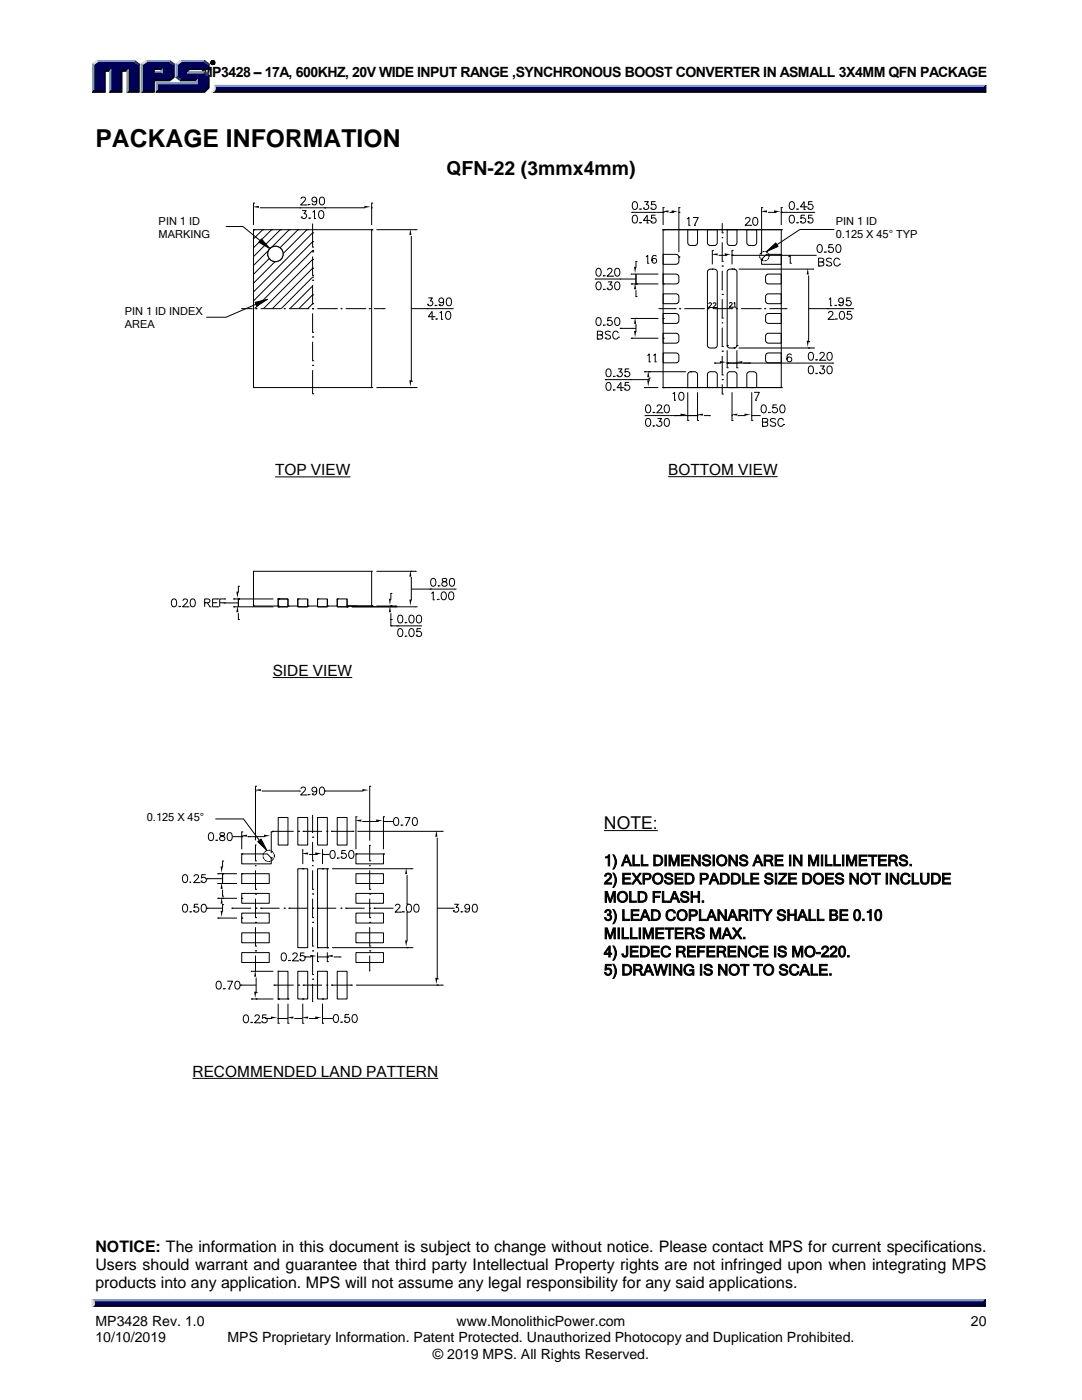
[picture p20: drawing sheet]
<svg xmlns="http://www.w3.org/2000/svg" width="216mm" height="279mm" viewBox="0 0 216 279" stroke-linecap="round" stroke-linejoin="round" font-family="sans-serif">
<defs><g id="words">
<text font-size="4.9" x="19" y="29.3">PACKAGE INFORMATION</text>
<text font-size="3.9" x="89.1" y="35">QFN-22 (3mmx4mm)</text>
<text font-size="3.5" x="120.5" y="165.4">NOTE:</text>
<g font-size="3.2">
<text x="19" y="249.8">NOTICE: The information in this document is subject to change without notice. Please contact MPS for current specifications.</text>
<text x="19" y="253.5">Users should warrant and guarantee that third party Intellectual Property rights are not infringed upon when integrating MPS</text>
<text x="19" y="257.1">products into any application. MPS will not assume any legal responsibility for any said applications.</text>
</g>
<g font-size="3.1">
<text x="54.9" y="94.8">TOP VIEW</text>
<text x="133.3" y="94.8">BOTTOM VIEW</text>
<text x="54.4" y="134.9">SIDE VIEW</text>
<text x="38.4" y="214.9">RECOMMENDED LAND PATTERN</text>
</g>
<g font-size="3">
<text x="120.5" y="172.8">1) ALL DIMENSIONS ARE IN MILLIMETERS.</text>
<text x="120.5" y="176.4">2) EXPOSED PADDLE SIZE DOES NOT INCLUDE</text>
<text x="120.5" y="180.1">MOLD FLASH.</text>
<text x="120.5" y="183.7">3) LEAD COPLANARITY SHALL BE 0.10</text>
<text x="120.5" y="187.4">MILLIMETERS MAX.</text>
<text x="120.5" y="191">4) JEDEC REFERENCE IS MO-220.</text>
<text x="120.5" y="194.6">5) DRAWING IS NOT TO SCALE.</text>
</g>
<g font-size="2.8">
<text x="40.1" y="15.3">MP3428 – 17A, 600KHZ, 20V WIDE INPUT RANGE ,SYNCHRONOUS BOOST CONVERTER IN ASMALL 3X4MM QFN PACKAGE</text>
<text x="19" y="264.7">MP3428 Rev. 1.0</text>
<text x="19" y="267.9">10/10/2019</text>
<text x="45.4" y="267.9">MPS Proprietary Information. Patent Protected. Unauthorized Photocopy and Duplication Prohibited.</text>
<text x="91.1" y="264.7">www.MonolithicPower.com</text>
<text x="193.7" y="264.7">20</text>
<text x="86.4" y="271.2">© 2019 MPS. All Rights Reserved.</text>
</g>
<g font-size="2.2">
<text x="31.7" y="44.8">PIN 1 ID</text>
<text x="31.7" y="47.5">MARKING</text>
<text x="166.8" y="44.9">PIN 1 ID</text>
<text x="166.8" y="47.6">0.125 X 45° TYP</text>
<text x="24.9" y="62.8">PIN 1 ID INDEX</text>
<text x="24.9" y="65.4">AREA</text>
<text x="29.3" y="163.9">0.125 X 45°</text>
</g>
</g></defs>
<g fill="#000" stroke="#000" stroke-width=".2">
<path d="M43 17.7h153.3l.3 .7h-154.3l.5-.2zM18.8 260.1h177.4l.4 .7h-178.3z"/>
<path d="M42 12.5a.46 .46 0 0 1 .9 0 .46 .46 0 0 1-.9 0zM42.1 12.5a.35 .35 0 0 0 .7 0 .35 .35 0 0 0-.7 0zM42.3 12.2l.4 .2-.2 .1 .2 .2-.3-.1-.1 .1zM42.4 12.3v.2l.2-.1z"/>
</g>
<g fill="#8099bf" stroke="#8099bf" stroke-width=".2">
<path d="M18.3 259.3h178.3l-.4 .8h-177.4z"/>
<path d="M42.8 17h153.8l-.3 .7h-153.3z"/>
<path d="M30.5 14.6l.3-.3h1.3l.3 .3z"/>
<path d="M36 12h4.8l-.1 .3h-4.5z"/>
<path d="M35.1 12.7l.3 .2v2.4l-.3 .2z"/>
<path d="M31.1 16.5h8.1v-.3l.2-.3v.9h-8z"/>
<path d="M31.1 16.5l.3 .3v1.3l-.3 .3z"/>
<path d="M37.4 14.6l.3-.3h3.1l-.1 .3z"/>
<path d="M29.1 12h4.8l-.2 .3h-4.4z"/>
<path d="M28.1 12.7l.3 .2v5.2l-.3 .3z"/>
<path d="M32.4 13.6v1l-.3-.3v-.4z"/>
<path d="M19.3 12h7.6l-.2 .3h-7.2z"/>
<path d="M18.4 12.7l.3 .2v5.2l-.3 .3z"/>
<path d="M22.1 13.9v4.2l-.2 .3v-4.2z"/>
<path d="M25.6 13.9v4.2l-.3 .3v-4.2z"/>
</g>
<g fill="#000026" stroke="#000026" stroke-width=".2">
<path d="M196.6 259.3v1.5l-.4-.4v-.6z"/>
<path d="M196.3 17.5l.4-.5v1.4l-.4-.4z"/>
<path d="M36.2 15.9h3.2l-.2 .3h-3.2z"/>
<path d="M37.4 13.6h4.1v-.7l.2-.2v1.2h-4v.4l-.3 .3z"/>
<path d="M31.4 18.1h9.3l.8-.7v-2.2l.2-.2v2.6l-.9 .8h-9.7z"/>
<path d="M30.5 15.9h3.2l.8-.6v-2.4l.3-.2v2.8l-.9 .7h-3.1v2.2h-2.7l.3-.3h2.1z"/>
<path d="M30.5 13.6h1.9l-.3 .3h-1.3v.4l-.3 .3z"/>
<path d="M27.5 12.9l.3-.2v5.7h-2.5l.3-.3h1.9z"/>
<path d="M20.7 13.9h1.4l-.2 .3h-.9v4.2h-2.6l.3-.3h2z"/>
<path d="M24.1 13.9h1.5l-.3 .3h-1v4.2h-2.4l.2-.3h2z"/>
</g>
<g fill="#000059" stroke="#000059" stroke-width=".2">
<path d="M18.8 259.8h177.4v.6h-177.4z"/>
<path d="M43 17.5h153.3v.5h-153.4z"/>
<path d="M18.7 12.9l.8-.6h7.2l.8 .6v5.2h-1.9v-4.2h-1.5v4.2h-2v-4.2h-1.4v4.2h-2z"/>
<path d="M28.4 12.9l.9-.6h2.1v1.3h-.9v1h1.9v-1h-1.3v-1.3h2.6l.8 .6v2.4l-.8 .6h-3.2v2.2h-2.1z"/>
<path d="M31.4 16.8h8v-.9h-3.2l-.8-.6v-2.4l.8-.6h4.5l.8 .6v.7h-4.1v1h3.3l.8 .6v2.2l-.8 .7h-9.3z"/>
</g>
<g fill="#d9d9d9" stroke="#d9d9d9" stroke-width=".2">
<path d="M18.3 259.3l.5 .5v.6l-.5 .4z"/>
<path d="M42.8 17a.85 .85 0 0 1-.3 1.3l-.2 .1a1.26 1.26 0 0 0 .5-1.4z"/>
<path d="M35.1 12.7l.9-.7 .2 .3-.8 .6z"/>
<path d="M28.1 12.7l1-.7 .2 .3-.9 .6z"/>
<path d="M18.4 12.7l.9-.7 .2 .3-.8 .6z"/>
</g>
<g fill="#195999" stroke="#195999" stroke-width=".2">
<path d="M35.1 15.5l.3-.2 .8 .6-.2 .3z"/>
<path d="M40.8 14.3l.9 .7-.2 .2-.8-.6z"/>
<path d="M33.9 12l.9 .7-.3 .2-.8-.6z"/>
<path d="M26.9 12l.9 .7-.3 .2-.8-.6z"/>
<path d="M40.8 12l.9 .7-.2 .2-.8-.6z"/>
</g>
<g fill="none" stroke="#000" stroke-width=".2">
<path d="M60.1 39.7l.3-.4 .4 .1 .2 .2-.1 .3-.9 1h1M63.2 39.9a.48 .48 0 0 1-.7 .3 .48 .48 0 0 1-.1-.7 .48 .48 0 0 1 .7 .1l.1 .3a.73 .73 0 0 1-.6 1l-.3-.2M64 39.4a.5 .5 0 0 1 .7 .2 .79 .79 0 0 1-.5 1.3 1 1 0 0 1-.2-1.5zM45.1 45.2h3.4l3.4 2.8M50.6 40.5h.1M50.6 40.5v4.4M50.6 45.8h.1M50.6 45.8h23.6v31.5h-23.6zM50.6 45.8v.1M51.8 41.5h21.1M52.2 47.7l1.7 1.9-2.3-1.3zM52.4 45.8h.1"/>
<path d="M52.4 45.8l-1.8 1.9M54.2 45.8h.1M54.2 45.8l-3.6 3.7M56 45.8h.1M56 45.8l-5.4 5.4M57.7 45.8h.1M57.7 45.8l-7.1 7.2M59.5 45.8h.1M59.5 45.8l-8.9 8.9M59.9 41.5h.1M60.1 43.3h.1M60.3 42h.8l-.4 .6a.52 .52 0 0 1 .3 .9 .52 .52 0 0 1-.9-.2"/>
<path d="M61 40.9h.1M61.2 45.8h.1M61.2 45.8l-10.6 10.7M61.6 40.8v.1v-.1M61.6 40.8h.1M61.7 43.5v.1l.1-.1M61.8 43.5h.1M62.4 42.3l.3-.3v1.6M62.4 44.6v4.7M62.4 46.5h.1M62.4 46.5l-11.8 11.8M62.4 48.2h.1"/>
<path d="M62.4 48.2l-11.8 11.8M62.4 49.3h.1M62.4 50h.1M62.4 50l-11.6 11.6M62.4 50.2h.1M62.4 51.2v3.8M62.4 51.8h.1M62.4 51.8l-9.8 9.8M62.4 53.5h.1M62.4 53.5l-8.1 8.1M62.4 55h.1M62.4 55.3h.1"/>
<path d="M62.4 55.3l-6.3 6.3M62.4 55.9h.1M62.4 56.9v3.8M62.4 57.1l-4.5 4.5M62.4 58.8h.1M62.4 58.8l-2.8 2.8M62.7 43.6h.1M63.8 42.1a.49 .49 0 0 1 .7 .2 .73 .73 0 0 1 .1 .9 .73 .73 0 0 1-.8 .3 1.16 1.16 0 0 1 0-1.4zM64.9 41.5h.1M74.2 40.5h.1M74.2 40.5v4.4M74.2 41.5h.1"/>
<path d="M74.2 45.8h.1M75.1 45.8h7.9M82.1 47.1v29M83 45.8h.1M85.5 59.5h.8l-.5 .6a.51 .51 0 0 1 .4 .8 .51 .51 0 0 1-.9-.2M88.5 60a.48 .48 0 0 1-.7 .3 .48 .48 0 0 1-.1-.7 .48 .48 0 0 1 .8 .1v.3a.71 .71 0 0 1-.6 1l-.3-.2M89.3 59.5a.49 .49 0 0 1 .7 .2l.1 .4a.72 .72 0 0 1-.4 .9h-.2a.97 .97 0 0 1-.2-1.5zM119.1 53.6a.49 .49 0 0 1 .8 .2 .73 .73 0 0 1 .1 .9 .73 .73 0 0 1-.9 .3 1.15 1.15 0 0 1 0-1.4zM119.1 56.3a.49 .49 0 0 1 .8 .2 .73 .73 0 0 1 .1 .9 .73 .73 0 0 1-.9 .3 1.17 1.17 0 0 1 0-1.4zM120.5 55v.1l.1-.1M120.5 57.7v.1l.1-.1M120.6 55h.1"/>
<path d="M120.6 57.7h.1M121.2 57.5h.1M121.2 53.9l.3-.3h.3l.3 .2-.2 .6-.7 .7h1M121.3 56.3h.8l-.4 .6a.52 .52 0 0 1 .4 .8 .52 .52 0 0 1-.9-.2M122.2 55.1h.1M122.9 53.6a.49 .49 0 0 1 .7 .2 .73 .73 0 0 1 .1 .9 .73 .73 0 0 1-.8 .3 1.15 1.15 0 0 1 0-1.4zM122.9 56.3a.49 .49 0 0 1 .7 .2 .73 .73 0 0 1 .1 .9 .73 .73 0 0 1-.8 .3 1.17 1.17 0 0 1 0-1.4zM123.8 55.7h.1M126 56.7h.1M126 56.7h5.4M126.1 42.4h.1M126.1 42.4h6.2"/>
<path d="M126.4 40.3a.49 .49 0 0 1 .7 .2 .73 .73 0 0 1 .1 .9 .73 .73 0 0 1-.8 .3l-.2-.6zM126.4 43a.5 .5 0 0 1 .7 .2 .73 .73 0 0 1 .1 .9 .73 .73 0 0 1-.8 .3l-.2-.8zM126.9 52.2h.1M126.9 52.2v1.2M126.9 54.7v2M126.9 55.7h-8.1M126.9 56.7h.1M126.9 57.9v1.3M126.9 59.2h.1M127.7 41.7h-.1h.2M127.7 44.4h-.1h.2M127.8 41.7h.1"/>
<path d="M127.8 44.4h.1M128.4 41.5h.1M128.5 40.2h.9l-.5 .6a.52 .52 0 0 1 .4 .9 .52 .52 0 0 1-.9-.2M128.9 51.3l.3-.3v1.5M129.1 44.5h.1M129.2 52.5h.1M129.5 44h-1.1l.7-1.1v1.6M129.5 44h.1M129.9 41.5h.1M129.9 44.2h.1M130.1 52h.1M130.8 40.2h-.8v.7a.55 .55 0 0 1 .8 0 .55 .55 0 0 1-.1 .9 .55 .55 0 0 1-.8-.3"/>
<path d="M130.8 42.9h-.8v.7a.55 .55 0 0 1 .8 0 .55 .55 0 0 1-.1 .9 .55 .55 0 0 1-.8-.3M131 51.2a.44 .44 0 0 0-.5-.2 .44 .44 0 0 0-.3 .3 .91 .91 0 0 0 .3 1.2 .49 .49 0 0 0 .6-.4 .49 .49 0 0 0-.5-.5 .49 .49 0 0 0-.5 .4M131.4 54.7h-5.4M132.3 41.4h.1M132.3 41.4v3.5M132.3 42.4h.1M132.3 45.8h.1M132.3 45.8h23.6M132.3 45.8v31.5M132.3 50.8h2.8l.4 .4-.1 1.3-.5 .2h-2.6zM132.3 54.7l2.8 .1 .4 .3-.1 1.3-.4 .3h-2.7zM132.3 54.7h.1"/>
<path d="M132.3 56.7h.1M132.3 58.6l2.9 .1 .3 .5-.1 1.1-.5 .3h-2.6zM133.6 42.4h.6M134.2 42.4h.1M135.5 41.4h.1M135.5 41.4v8.9M135.5 42.4h.1M135.5 51.3h.1M137.1 43.7l.4-.3v1.6M137.2 45.8h2v2.7l-.3 .4-1.2 .1-.4-.4zM137.5 45h.1M138.3 43.4h1l-.7 1.6"/>
<path d="M138.6 45h.1M141.2 45.8h1.9v2.7l-.2 .4-1.3 .1-.4-.3zM141.3 53.9l.4-.2h.9l.3 .2 .2 .3v14.8l-.2 .3-.2 .2-1.2-.1-.3-.4v-14.8zM142.1 50h.1M142.1 50v2.8M142.1 53.7h.1M143.4 51h1.4M144.1 44.5v2M144.1 46.5h.1M144.1 47.4h.1M144.1 48.4v3.8M144.1 52.2h.1"/>
<path d="M144.1 53.1h.1M144.1 54v3.8M144.1 58.8h.1M144.1 59.7v3.8M144.8 51h.1M145.1 45.8h2v2.7l-.3 .4-1.3 .1-.4-.3zM145.2 53.9l.5-.2h.8l.4 .2 .2 .3v14.8l-.2 .3-.3 .2-1.1-.1-.4-.4v-14.8zM146.1 50h.1M146.1 50v2.8M146.1 51h.1M146.1 51h16.8M146.1 53.7h.1"/>
<path d="M146.5 53.7h.1M147.4 53.7h14.9M148.8 43.8l.3-.4h.2l.4 .3-.1 .3-.9 1h1M149 45.8h2v2.6l-.3 .5-1.2 .1-.4-.3zM149.7 45h.1M150.4 43.5a.49 .49 0 0 1 .7 .2 .73 .73 0 0 1 .1 .9 .73 .73 0 0 1-.8 .3l-.2-.6zM152 41.4h.1M152 41.4v9.4M152 51.8h.1M152.9 54.9l.3-.2h2.7v2l-2.9-.1-.2-.4v-1zM152.9 50.8h3v1.9h-3.9v-.9zM152.9 58.8l.3-.2h2.7v2h-2.7l-.2-.1-.2-.4v-1z"/>
<path d="M153.2 42.4h1.4M154.6 42.4h.1M155.9 41.4h.1M155.9 41.4v3.5M155.9 42.4h.1M155.9 42.4h6.5M155.9 45.8h.1M155.9 45.8v31.5M157.3 51.3l.4-.3v1.5M157.7 52.5h.1M157.7 40.3a.48 .48 0 0 1 .7 .2 .78 .78 0 0 1-.5 1.3 .97 .97 0 0 1-.2-1.5zM157.7 43a.49 .49 0 0 1 .7 .2 .79 .79 0 0 1-.5 1.3 .98 .98 0 0 1-.2-1.5z"/>
<path d="M159.1 41.7v.1v-.1M159.1 44.4h-.1h.1M159.1 41.7h.1M159.1 44.4h.1M159.7 44.2h.1M160.5 41.8h.1M160.6 42.9h-.7l-.1 .7a.56 .56 0 0 1 .8 0 .56 .56 0 0 1-.1 .8 .56 .56 0 0 1-.8-.2M160.8 41.3h-1.1l.8-1.1v1.6M160.8 41.3h.1M161.2 41.5h.1M161.2 44.2h.1M161.4 55v13.2"/>
<path d="M162.1 40.2h-.7l-.1 .7a.55 .55 0 0 1 .8 0 .55 .55 0 0 1-.1 .8 .55 .55 0 0 1-.8-.2M162.1 42.9h-.7l-.1 .7a.55 .55 0 0 1 .8 0 .55 .55 0 0 1-.1 .8 .55 .55 0 0 1-.8-.2M162.3 53.7h.1M162.4 42.4h.1M163.3 48.9a.48 .48 0 0 1 .7 .2l.1 .4a.72 .72 0 0 1-.5 .9h-.1a.98 .98 0 0 1-.2-1.5zM163.3 52.3h.7a.4 .4 0 0 1 .4 .2 .4 .4 0 0 1-.1 .5l-1 .1M163.3 53.1h.1M164 52.3l.4-.3-.1-.3-1-.2v1.6M164 52.3h.1M164.6 50.2v.2l.1-.1M164.7 50.3h.1M164.9 52.9h.1"/>
<path d="M165.3 50.1h.1M165.4 59.7l.3-.2v1.5M165.9 51.8a.6 .6 0 0 0-1 .1l.2 .2 .7 .3 .1 .5a.71 .71 0 0 1-1 0M166.2 48.8h-.8l-.1 .7a.56 .56 0 0 1 .9 0 .56 .56 0 0 1-.1 .8 .56 .56 0 0 1-.8-.2M167 48.9a.47 .47 0 0 1 .7 .2l.1 .4a.75 .75 0 0 1-.4 .9h-.2a1.03 1.03 0 0 1-.2-1.5zM167.5 51.9a.58 .58 0 0 0-.6-.4 .58 .58 0 0 0-.5 .6 .65 .65 0 0 0 .2 .9 .65 .65 0 0 0 .8-.1l.1-.2M167.5 52.7h.1M168.3 60a.48 .48 0 0 1-.7 .4 .48 .48 0 0 1-.1-.8 .48 .48 0 0 1 .7 .1l.1 .3a.71 .71 0 0 1-.6 1l-.3-.2M169.7 59.5h-.7l-.1 .6a.55 .55 0 0 1 .8 0 .55 .55 0 0 1-.1 .9 .55 .55 0 0 1-.8-.3M48.1 61.6h2M50.1 61.6h.1M51.1 61.6h.1"/>
<path d="M52 61.6h3.8M55.8 61.6h.1M56.7 61.6h.1M57.7 61.6h3.7M61.4 61.6h.1M62.4 60.6h.1M62.4 60.6l-1 1M62.4 61.6h.1M62.4 62.5v3.8M62.4 66.3h.1M62.4 67.3h.1M62.4 68.2v3.8"/>
<path d="M62.4 72h.1M62.4 72.9h.1M62.4 73.9v4.7M62.4 78.6h.1M63.3 61.6h3.8M67.1 61.6h.1M68 61.6h.1M69 61.6h3.8M72.8 61.6h.1M73.7 61.6h.1M74.2 77.3h.1M74.6 61.6h2"/>
<path d="M75.1 77.3h7.9M76.6 61.6h.1M82.1 61.6h8.1M82.1 76.1h.1M82.1 77.3h.1M83 77.3h.1M85.2 61.6h.1M85.3 60.7h.1M86.2 63.7h.1M86.6 63.2h-1.1l.7-1v1.5M86.6 63.2h.1M86.9 60.9h-.1h.2"/>
<path d="M87 60.9h.1M87 63.6v.1h.1M87.1 63.7h.1M87.6 60.8h.1M87.7 62.5l.4-.3v1.5M88.1 63.7h.1M89.1 62.2a.5 .5 0 0 1 .8 .3 .74 .74 0 0 1 0 .8 .74 .74 0 0 1-.8 .4 1.19 1.19 0 0 1 0-1.5zM90.2 61.6h.1M119.1 63.5a.48 .48 0 0 1 .8 .2 .73 .73 0 0 1 .1 .9 .73 .73 0 0 1-.9 .3 1.17 1.17 0 0 1 0-1.4zM119.2 66.8l.9 .1 .2 .3-.2 .4-.9 .1M119.2 67.7h.1M119.9 66.8l.4-.3-.1-.3-1-.1v1.6"/>
<path d="M119.9 66.8h.1M120.5 64.8v.2l.1-.1M120.6 64.9h.1M120.8 67.4h.1M120.8 75.8h.1M120.8 75.8h8.7M121.1 73.7a.47 .47 0 0 1 .8 .2v.4a.71 .71 0 0 1-.4 .9h-.2a1.01 1.01 0 0 1-.2-1.5zM121.1 76.4a.45 .45 0 0 1 .8 .2v.4a.71 .71 0 0 1-.4 .9h-.2a1.01 1.01 0 0 1-.2-1.5zM121.2 64.7h.1M121.8 66.3a.58 .58 0 0 0-.5-.2 .58 .58 0 0 0-.5 .4l.1 .2 .8 .3 .1 .4a.66 .66 0 0 1-1 0M122 63.4h-.7l-.1 .7a.55 .55 0 0 1 .9 0 .55 .55 0 0 1-.2 .8 .55 .55 0 0 1-.7-.2M122.5 75v.2v-.1"/>
<path d="M122.5 77.8v.1v-.1M122.5 75.1h.1M122.5 77.8h.1M122.9 63.5a.49 .49 0 0 1 .7 .2 .73 .73 0 0 1 .1 .9 .73 .73 0 0 1-.8 .3 1.17 1.17 0 0 1 0-1.4zM123.1 74.9h.1M123.3 73.6h.8l-.4 .6a.52 .52 0 0 1 .3 .9 .52 .52 0 0 1-.9-.2M123.4 66.5a.58 .58 0 0 0-.7-.4 .58 .58 0 0 0-.4 .6 .64 .64 0 0 0 .2 .8 .64 .64 0 0 0 .8-.1l.1-.1M123.4 67.3h.1M123.8 65.5h.1M123.8 65.5h3.1M123.9 77.9h.1M124.3 77.4h-1.2l.8-1.1v1.6"/>
<path d="M124.3 77.4h.1M124.6 74.9h.1M124.6 77.6h.1M125.5 73.6h-.7l-.1 .7a.56 .56 0 0 1 .8 0 .56 .56 0 0 1-.1 .8 .56 .56 0 0 1-.8-.2M125.5 76.3h-.7l-.1 .7a.56 .56 0 0 1 .8 0 .56 .56 0 0 1-.1 .8 .56 .56 0 0 1-.8-.2M125.8 75.8h.1M126 63.6h.1M126 63.6h5.4M126 67.5h.1M126 67.5h5.4M126.9 63.6h.1M126.9 64.8v1.4"/>
<path d="M128.6 74.2h.1M128.6 74.2h8.3M128.6 77.3h.1M128.6 77.3h2.8M129.2 70.9l.3-.3v1.6M129.5 74.2h.1M129.5 75.4h.1M129.5 75.4v.7M129.5 72.2h.1M130.4 70.9l.3-.3v1.6M130.7 72.2h.1M131.4 61.6h3.3"/>
<path d="M132.3 62.6h2.8l.4 .4-.1 1.3-.5 .2h-2.6zM132.3 63.6h.1M132.3 66.5l2.9 .1 .3 .3-.1 1.3-.4 .3h-2.7zM132.3 67.5h.1M132.3 70.4l2.9 .1 .3 .5-.1 1.1-.4 .3h-2.7zM132.3 77.3h.1M132.3 77.3h23.6M134.2 78.6l.4-.3v1.6M134.6 79.9h.1M134.7 61.6h.1M135.6 61.6h.1M135.7 78.4a.5 .5 0 0 1 .7 .2 .74 .74 0 0 1 .1 .9 .74 .74 0 0 1-.8 .3 1.19 1.19 0 0 1 0-1.4z"/>
<path d="M136.6 61.6h3.7M137.2 77.3h.1M137.2 78.3v5.6M137.4 74.3l.4-.1h.9l.4 .3 .1 2.8h-2v-2.6zM137.8 74.2h.1M139.2 77.3h.1M139.2 78.3v5.6M140.3 61.6h.1M141.3 61.6h.1M141.3 74.4l.3-.2h1l.4 .3 .1 2.8h-1.9v-2.6zM141.4 60.6l.1-.1 .3-.1 .2 .3-.6 .7h.6M142 61.4h.1"/>
<path d="M142.2 61.6h3.8M142.3 60.6l.1-.1 .3-.1 .2 .3-.6 .7h.6M142.6 72.5h.1M142.6 72.5h1.2M142.9 61.4h.1M144.1 63.5h.1M144.1 64.4h.1M144.1 65.4v3.7M144.1 69.1h.1M144.1 70.1h.1M144.1 71v3.8M144.1 74.8h.1"/>
<path d="M144.1 75.8h.1M144.1 76.7v1.9M144.1 78.6h.1M145.1 69h.1M145.1 69.9v3.5M145.1 72.5h.1M145.1 72.5h21M145.1 73.4h.1M145.2 74.4l.3-.2h1l.5 .3 .1 2.8h-2v-2.7zM145.6 60.6l.1-.2 .4 .2-.6 .7h.7M146 61.6h.1M146.1 77.3h.1"/>
<path d="M146.1 78.3v5.6M146.2 61.3h.1M146.4 60.6l.2-.2v.9M146.5 69.5h.1M146.6 61.3h.1M146.9 61.6h.1M147 69h.1M147 69.9v3.5M147 72.5h.1M147 73.4h.1M147.4 69.5h14.9M147.9 61.6h3.8"/>
<path d="M149.2 74.3l.4-.1h.9l.4 .3 .1 2.8h-2v-2.6zM149.6 72.5h.1M150 77.3h.1M150 78.3v5.6M150.5 78.3h1l-.7 1.6M150.8 79.9h.1M151.7 61.6h.1M152.6 61.6h.1M152.9 62.7l.5-.1h2.5v1.9h-2.8l-.3-.4v-1zM152.9 66.7l.4-.2h2.6v2l-2.8-.1-.3-.4v-1zM153 70.6l.2-.2h2.7v2l-2.9-.1-.2-.4v-1zM153.5 61.6h3.3"/>
<path d="M155.9 77.3h.1M156.8 61.6h.1M157.9 70.9a.44 .44 0 0 0-.6-.2 .89 .89 0 0 0 .3 1.5 .5 .5 0 0 0 .4-.5 .5 .5 0 0 0-.5-.5 .5 .5 0 0 0-.5 .5M161.4 61.6h8.7M161.4 68.2h.1M161.4 69.5h.1M161.5 70.4a.5 .5 0 0 1 .7 .2 .8 .8 0 0 1-.5 1.3 1.03 1.03 0 0 1-.2-1.5zM161.5 73.1a.51 .51 0 0 1 .7 .2 .78 .78 0 0 1-.5 1.3 1.01 1.01 0 0 1-.2-1.5zM162.3 69.5h.1M162.9 71.7v.2v-.1M162.9 74.5v.1v-.1M162.9 71.8h.1"/>
<path d="M162.9 74.5h.1M163.5 74.3h.1M163.6 70.7l.3-.4h.3l.3 .3-.2 .5-.8 .8h1.1M163.7 73h.8l-.5 .6a.51 .51 0 0 1 .4 .9 .51 .51 0 0 1-.9-.2M164.6 71.9h.1M165.1 61.6h.1M165.3 70.4a.5 .5 0 0 1 .7 .2 .8 .8 0 0 1-.5 1.3 .98 .98 0 0 1-.2-1.5zM165.3 73.1a.5 .5 0 0 1 .7 .2 .78 .78 0 0 1-.5 1.3 .96 .96 0 0 1-.2-1.5zM165.3 62.5l.3-.3h.5l.1 .3-.2 .5-.8 .7h1.1M165.7 61h.1M166.1 72.5h.1M166.3 63.7h.1"/>
<path d="M166.7 60.9h-.1h.1M166.7 60.9h.1M166.8 63.6v.1h.1M166.9 63.7h.1M167.4 60.8h.1M167.7 62.2a.49 .49 0 0 1 .7 .3 .74 .74 0 0 1 .1 .8 .74 .74 0 0 1-.8 .4 1.19 1.19 0 0 1 0-1.5zM168.8 60.7h.1M169.9 62.2h-.8l-.1 .6a.55 .55 0 0 1 .9 0 .55 .55 0 0 1-.1 .8 .55 .55 0 0 1-.8-.2M170.1 61.6h.1M54.9 95.2h15M128.7 82.9h10.5M128.7 82.9v.1"/>
<path d="M129 80.9a.49 .49 0 0 1 .8 .2 .74 .74 0 0 1 0 .9 .74 .74 0 0 1-.8 .3l-.2-.6zM129 83.6a.51 .51 0 0 1 .8 .2 .73 .73 0 0 1 0 .9 .73 .73 0 0 1-.8 .3l-.2-.8zM130.4 82.2l-.1 .1h.1M130.4 84.9l-.1 .1h.1M130.4 82.3h.1M130.4 85h.1M131 84.8h.1M131.1 81.2l.3-.4h.3l.3 .3-.2 .5-.8 .8h1.1M131.2 83.5h.8l-.4 .6a.52 .52 0 0 1 .3 .9 .52 .52 0 0 1-.9-.2M132.1 82.4h.1M132.8 80.9a.48 .48 0 0 1 .7 .2l.1 .4a.7 .7 0 0 1-.6 .9 .98 .98 0 0 1-.2-1.5zM132.8 83.6a.5 .5 0 0 1 .7 .2 .8 .8 0 0 1-.5 1.3 .97 .97 0 0 1-.2-1.5z"/>
<path d="M133.3 95.1h21.9M134.7 82.9v.1M137.2 83.9h.1M139.2 82.9h.1M139.2 83.9h.1M140.4 82.9h1.3M141.7 82.9v.1M146.1 82.9h.1M146.1 83.9h.1M147.3 82.9h1.4M147.3 82.9v.1M150 82.9h1.8"/>
<path d="M150 83.9h.1M152.1 80.9a.49 .49 0 0 1 .7 .2 .74 .74 0 0 1 .1 .9 .74 .74 0 0 1-.8 .3l-.2-.8zM152.1 84.3h.7a.41 .41 0 0 1 .4 .2 .41 .41 0 0 1-.1 .5l-1 .1M152.1 85.1h.1M152.8 84.3l.4-.3-.1-.3-1-.2v1.6M153.4 82.2v.2l.1-.1M153.5 82.3h.1M154.8 83.7a.61 .61 0 0 0-1.1 .2l.2 .2 .7 .3 .2 .5a.69 .69 0 0 1-1.1 0M155 80.8h-.7l-.1 .7a.55 .55 0 0 1 .8 0 .55 .55 0 0 1-.1 .8 .55 .55 0 0 1-.8-.2M155.8 80.9a.48 .48 0 0 1 .8 .2v.4a.7 .7 0 0 1-.6 .9 .99 .99 0 0 1-.2-1.5zM156.3 83.9a.57 .57 0 0 0-.6-.4 .57 .57 0 0 0-.5 .6 .64 .64 0 0 0 .2 .8 .64 .64 0 0 0 .9 0v-.2M156.3 84.7h.1"/>
<path d="M34.4 119.6a.5 .5 0 0 1 .8 .2v.4a.67 .67 0 0 1-.6 .9 .98 .98 0 0 1-.2-1.5zM36.5 119.9l.3-.4 .5 .1 .1 .2-.2 .6-.8 .7h1.1M38.2 119.6a.49 .49 0 0 1 .7 .2 .73 .73 0 0 1 .1 .9 .73 .73 0 0 1-.8 .3l-.3-.8zM43.4 119.5h-1v1.6h1M43.4 119.5h.1M44.8 119.5h-1v1.6M44.8 119.5h.1M46.6 119.5h.1M46.6 119.5h7.9M47.6 117h.1M47.6 117v1.3M47.6 119.5h.1"/>
<path d="M47.6 119.5v1.6M55.5 119.5h2v1.6h-2zM55.5 119.5h.1M59.4 119.5h2v1.6h-2zM59.4 119.5v1.6h2v-1.6M59.4 119.5h.1M63.4 119.5h1.9v1.6h-1.9zM63.4 119.5v1.6h1.9v-1.6M63.4 119.5h.1M67.3 119.5h2v1.6h-2zM67.3 119.5v1.6h2v-1.6M67.3 119.5h.1"/>
<path d="M74.2 114h.1M74.2 114h-23.6v6.9M74.2 114v6.9M75.1 114h7.9M78 118.4h.1M78 118.4v1.3M82.1 114h.1M82.1 115.3v4.5M82.1 117.6h8.7M83 114h.1M85.8 117.6h.1M86.1 118.4l.4-.3v1.6"/>
<path d="M86.2 115.5a.51 .51 0 0 1 .7 .2 .8 .8 0 0 1-.5 1.3 .99 .99 0 0 1-.2-1.5zM86.5 119.7h.1M87.4 119.6h-.1h.1M87.4 119.6h.1M87.5 116.8v.2l.1-.1M87.6 116.9h.1M88.2 118.2a.45 .45 0 0 1 .8 .2 .73 .73 0 0 1 .1 .9 .73 .73 0 0 1-.9 .3 1.16 1.16 0 0 1 0-1.4zM88.3 115.5v.5l.5 .1a.45 .45 0 0 1 .4 .4 .45 .45 0 0 1-.4 .5 .51 .51 0 0 1-.6-.3 .79 .79 0 0 1 .9-.7v-.3a.58 .58 0 0 0-.8-.2zM89.7 118.2a.47 .47 0 0 1 .8 .2 .78 .78 0 0 1-.5 1.3 .98 .98 0 0 1-.3-1.5zM89.9 115.5a.49 .49 0 0 1 .7 .2 .73 .73 0 0 1 .1 .9 .73 .73 0 0 1-.8 .3 1.15 1.15 0 0 1 0-1.4zM90.8 117.6h.1M35.8 121v.1v-.1"/>
<path d="M35.8 121h.1M37.5 121.1h.1M40.8 120.3l1-.1 .1-.2-.1-.3-1-.2v1.6M40.8 120.3h.1M41.4 120.3l.5 .8M41.9 121.1h.1M42.4 120.3h.6M43 120.3h.1M43.4 121.1h.1M43.8 120.3h.7M44.5 120.3h.1M44.7 120.3h.1"/>
<path d="M44.7 120.3h2.9M46.6 121.1h.1M46.6 121.1h7.9M47.6 122.4v1.2M47.6 123.6h.1M50.6 120.9h.1M50.6 120.9h4.9M54.4 135.2h15.9M55.5 120.9h.1M55.5 121.1h.1M57.5 120.9h.1M57.5 120.9h1.9"/>
<path d="M61.4 120.9h.1M61.4 120.9h2M65.3 120.9h.1M65.3 120.9h2M69.3 120.9h.1M69.3 120.9h4.9M69.3 121.1h.1M70.2 121.1h12.8M74.2 120.9h.1M75.1 120.9h3.9M78 120.9h.1M78 120.9v.2"/>
<path d="M78 122.4v2.5M78 123.6h.1M78 124.9h.1M78 124.9h6.2M79 120.9h.1M79 121.1h.1M79.3 124.9h.1M79.6 122.8a.5 .5 0 0 1 .7 .3l.1 .3a.71 .71 0 0 1-.4 .9h-.2a1.01 1.01 0 0 1-.2-1.5zM79.6 125.5a.47 .47 0 0 1 .7 .3l.1 .3a.73 .73 0 0 1-.4 .9h-.2a1.02 1.02 0 0 1-.2-1.5zM80.9 124.2l-.1 .1h.2M80.9 126.9v.1h.1M81 124.3h.1"/>
<path d="M81 127h.1M81.8 122.8a.5 .5 0 0 1 .8 .3v.3a.7 .7 0 0 1-.4 .9h-.2a.96 .96 0 0 1-.2-1.5zM81.8 125.5a.47 .47 0 0 1 .8 .3v.3a.72 .72 0 0 1-.4 .9h-.2a.97 .97 0 0 1-.2-1.5zM83 121.1h.1M83.1 126.8h.1M83.3 122.8a.53 .53 0 0 1 .8 .3 .78 .78 0 0 1-.6 1.2 .99 .99 0 0 1-.2-1.5zM84 125.5h-.8v.6a.56 .56 0 0 1 .8 0 .56 .56 0 0 1-.1 .9 .56 .56 0 0 1-.8-.2M51 156.9h.1M51 156.9v10.8M51 157.9h.1M52.2 157.9h7.7M59.9 157.9h.1"/>
<path d="M60.1 157.5l.3-.4h.3l.3 .3-.3 .5-.7 .7h1M61 158.6h.1M61.6 158.5v.1M61.6 158.6h.1M62.3 158.4h.1M63.2 157.6a.48 .48 0 0 1-.7 .4 .48 .48 0 0 1-.1-.8 .48 .48 0 0 1 .7 .1l.1 .3a.72 .72 0 0 1-.6 1l-.3-.2M64 157.2a.48 .48 0 0 1 .7 .2 .78 .78 0 0 1-.5 1.2 .99 .99 0 0 1-.2-1.4zM64.9 157.9h7.6M64.9 157.9h.1M73.8 156.9h.1M73.8 156.9v10.9M36.6 174.6a.48 .48 0 0 1 .8 .3v.3a.74 .74 0 0 1-.4 .9h-.2a1.01 1.01 0 0 1-.2-1.5z"/>
<path d="M38 176l-.1 .1h.1M38.7 174.9l.3-.3h.3l.3 .3-.2 .5-.8 .7h1.1M39.7 176.1h.1M40.1 175.8h.1M41 174.6h-.7l-.1 .6a.55 .55 0 0 1 .8 0 .55 .55 0 0 1-.1 .9 .55 .55 0 0 1-.8-.3M41.3 175.4h.1M41.3 175.4h3.1M41.8 166.3a.49 .49 0 0 1 .7 .2 .74 .74 0 0 1 .1 .9 .74 .74 0 0 1-.8 .3 1.15 1.15 0 0 1 0-1.4zM43.2 167.6v.1M43.2 167.7h.1M43.5 174.4h.1M43.5 174.4h3.8"/>
<path d="M43.5 176.3h.1M43.5 176.3h3.8M43.5 179.3h.1M43.5 179.3h3.8M44 166.3v.4l.4 .1a.46 .46 0 0 1 .5 .5 .46 .46 0 0 1-.4 .5l-.6-.2a.59 .59 0 0 1 .1-.6 .59 .59 0 0 1 .6-.2 .33 .33 0 0 0 .1-.5zM44.4 171.8h.1M44.4 171.8v1.3M44.4 174.4h.1M44.4 174.4v1.9M44.4 177.6v1.3M44.4 178.9h.1M44.4 179.3h.1"/>
<path d="M45.5 166.3a.49 .49 0 0 1 .8 .2v.3a.69 .69 0 0 1-.6 1 1.04 1.04 0 0 1-.2-1.5zM46.4 167h1.8M48.2 166h.1M48.2 166v3.5M48.2 167h.1M48.2 170.4h5.1l.8 .8v1.2h-5.9zM48.2 170.4h.1M48.2 174.4h.1M48.2 174.4h5.5v1.9h-5.5zM48.2 176.3h.1M48.2 178.3h5.5v2h-5.5zM48.2 179.3h.1"/>
<path d="M49.5 167h.1M49.5 167h3.4M51 168.6h.1M51 168.6v3.2M51 171.8h.1M51 172.7h.1M51 173.7v3.8M51 177.5h.1M51 178.4h.1M51 179.4v3.7M54.1 166h.1M54.1 166v4.3"/>
<path d="M54.1 171.2h.1M54.3 165.9h.1M54.3 165.9h4.3M55.5 163.1h2v5.5h-2zM59.4 163.1h2v5.5h-2zM59.4 173.4h2v15.7h-2zM59.6 165.9h.1M60.4 169.6v2.8M60.4 173.4h.1M60.5 165.9h.1M60.5 165.9h3.8M61.7 170.5h1.4"/>
<path d="M62.4 162.6v3.6M62.4 167.1h.1M62.4 168v3.8M62.4 171.8h.1M62.4 172.7h.1M62.4 173.7v3.8M62.4 177.5h.1M62.4 178.4h.1M62.4 179.4v3.7M63.1 170.5h.1M63.4 163.1h1.9v5.5h-1.9zM63.4 173.4h1.9v15.7h-1.9z"/>
<path d="M64.4 169.6v2.8M64.4 170.5h.1M64.4 170.5h1.4M64.4 173.4h.1M65.2 165.9h.1M65.3 173.4h.1M66.1 169.8a.49 .49 0 0 1 .7 .2l.1 .4a.69 .69 0 0 1-.6 .9 1.01 1.01 0 0 1-.2-1.5zM66.1 165.9h.1M66.1 165.9h4.3M66.3 173.4h15.9M67.3 163.1h2v5.5h-2zM67.4 171.2v.1l.1-.1"/>
<path d="M67.5 171.2h.1M68.1 171h.1M69 169.7h-.8v.7a.56 .56 0 0 1 .8 0 .56 .56 0 0 1-.1 .8 .56 .56 0 0 1-.8-.2M69.8 169.8a.51 .51 0 0 1 .7 .2 .73 .73 0 0 1 .1 .9 .73 .73 0 0 1-.8 .3 1.21 1.21 0 0 1 0-1.4zM70.4 165.9h.1M71 163h.1M71 163v6.5M71 170.4h.1M71 170.4h5.5v2h-5.5zM71 174.4h5.5v1.9h-5.5zM71 178.3h5.5v2h-5.5zM71.3 165.9h16.9"/>
<path d="M72.3 163.9h3M73.8 168.7h.1M73.8 168.7v3.1M73.8 171.8h.1M73.8 172.7h.1M73.8 173.7v3.8M73.8 177.5h.1M73.8 178.4h.1M73.8 179.4v3.7M75.3 163.9h.1M76.5 163h.1M76.5 163v6.5"/>
<path d="M76.5 163.9h.1M76.5 163.9h1.9M76.5 170.4h.1M78.8 163.2a.47 .47 0 0 1 .7 .3l.1 .3a.68 .68 0 0 1-.6 .9 .98 .98 0 0 1-.2-1.5zM80.1 164.6l-.1 .1h.2M80.2 164.7h.1M80.8 163.2h1l-.8 1.6M81.2 174.6v5.8M82.2 173.4h.1M82.5 163.2a.47 .47 0 0 1 .7 .3l.1 .3a.68 .68 0 0 1-.6 .9 1.02 1.02 0 0 1-.2-1.5zM87.2 167.2v28.1M88.2 165.9h.1"/>
<path d="M120.5 165.8h10.8M36.6 180.6a.47 .47 0 0 1 .8 .2v.3a.67 .67 0 0 1-.6 .9 1 1 0 0 1-.2-1.4zM38 181.9l-.1 .1h.1M38 182h.1M38.6 181.7h.1M39.5 180.5h-.7l-.1 .6a.55 .55 0 0 1 .9 0 .55 .55 0 0 1-.2 .9 .55 .55 0 0 1-.8-.3M40.4 180.6a.48 .48 0 0 1 .7 .2 .74 .74 0 0 1 .1 .8 .74 .74 0 0 1-.8 .4 1.18 1.18 0 0 1 0-1.4zM41.3 181.3h.1M41.3 181.3h3.1M43.3 195.9a.49 .49 0 0 1 .8 .2l.1 .4a.71 .71 0 0 1-.5 .9h-.2a1 1 0 0 1-.2-1.5zM43.5 183.2h.1M43.5 183.2h3.8"/>
<path d="M44.4 180.5h.1M44.4 180.5v1.5M44.7 197.2l-.1 .1h.1M44.7 197.3h.1M45.3 195.8h1.1l-.7 1.6M45.7 197.4h.1M46.3 181.3h.1M46.3 181.3h3.8M47.1 195.9a.5 .5 0 0 1 .7 .2 .73 .73 0 0 1 .1 .9 .73 .73 0 0 1-.8 .3l-.3-.6zM48 196.6h.1M48 196.6h3.1M48.2 182.2h5.5v2h-5.5z"/>
<path d="M48.2 183.2h.1M48.2 186.2h5.5v1.9h-5.5zM48.2 190.1h5.5v2h-5.5zM50.2 193.8h4.3M50.2 193.8v.1M50.2 199.4h.1M50.2 199.4h4.3M51 183.1h.1M51 184.1h.1M51 185v3.8M51 188.8h.1M51 189.8h.1"/>
<path d="M51 190.7v3.2M51.1 181.3h.1M51.1 195.1v3M51.1 198.1h.1M51.1 199.4h.1M52 181.3h.1M52 181.3h3.8M54.7 196.6h.1M54.7 196.6h3.9M55.5 193.8h2v5.6h-2zM55.5 193.8h.1M55.5 199.4h.1"/>
<path d="M56.3 190.3a.49 .49 0 0 1 .8 .2 .74 .74 0 0 1 0 .8 .74 .74 0 0 1-.8 .4 1.19 1.19 0 0 1 0-1.4zM56.7 181.3h.1M57.5 199.4h.1M57.7 181.3h.1M57.7 181.3h3.7M57.7 191.6l-.1 .1h.1M57.7 191.7h.1M58.4 190.6l.3-.4h.3l.3 .3-.2 .5-.8 .8h1.1M59.4 191.8h.1M59.4 193.8h2v5.6h-2zM59.6 196.6h.1M59.8 191.4h.1"/>
<path d="M60.4 199.4h.1M60.5 196.6h.1M60.5 196.6h3.8M60.7 190.2h-.7l-.1 .6a.55 .55 0 0 1 .9 .1 .55 .55 0 0 1-.2 .8 .55 .55 0 0 1-.8-.3M60.8 191h.1M60.8 191h1.3M62.4 181.3h.1M62.4 183.1h.1M62.4 184.1h.1M62.4 185v3.8M62.4 188.8h.1M62.4 189.8h.1"/>
<path d="M62.4 190.7v3.8M62.4 194.5h.1M62.4 195.4h.1M62.4 196.4v3.5M63.3 181.3h.1M63.3 181.3h3.8M63.4 189.1h.1M63.4 190.1v1.8M63.4 191h1.9M63.4 191.9h.1M63.4 193.8h1.9v5.6h-1.9zM64.4 199.4h.1"/>
<path d="M65.2 196.6h.1M65.3 189.1h.1M65.3 190.1v1.8M65.3 191h.1M65.3 191.9h.1M66.1 196.6h.1M66.1 196.6h4M66.3 189.1h15.9M66.6 191h1.2M67.3 193.8h2v5.6h-2zM67.8 191h.1M68 181.3h.1"/>
<path d="M69 181.3h.1M69 181.3h3.8M70.1 196.6h.1M71 182.2h5.5v2h-5.5zM71 186.2h5.5v1.9h-5.5zM71 190.1h5.5v2h-5.5zM71 196.6h17.2M73.7 181.3h.1M73.8 183.1h.1M73.8 184.1h.1M73.8 185v3.8M73.8 188.8h.1"/>
<path d="M73.8 189.8h.1M73.8 190.7v3.1M74.6 181.3h.1M74.6 181.3h3.9M78.9 180.8l.3-.3 .5 .1a.46 .46 0 0 1-.1 .7l-.8 .7h1.1M79.9 182h.1M80.4 181.9l-.1 .1h.2M80.5 182h.1M81.2 180.4h.1M81.2 182.1v5.8M81.2 189.1h.1M81.3 180.6a.47 .47 0 0 1 .7 .2 .74 .74 0 0 1 .1 .8 .74 .74 0 0 1-.8 .4 1.22 1.22 0 0 1 0-1.4z"/>
<path d="M82.2 189.1h.1M82.8 180.6a.48 .48 0 0 1 .7 .2 .8 .8 0 0 1-.5 1.2 .97 .97 0 0 1-.2-1.4zM87.2 181.3h3.2M87.2 195.3h.1M87.2 196.6h.1M88.2 196.6h.1M90.4 181.3h.1M90.5 181.7h.1M90.6 180.5h.9l-.5 .6a.52 .52 0 0 1 .4 .8 .52 .52 0 0 1-.9-.2M92.1 181.9l-.1 .1h.1M92.1 182h.1M92.8 181.8h.1"/>
<path d="M93.7 181a.49 .49 0 0 1-.7 .4 .49 .49 0 0 1-.1-.8 .49 .49 0 0 1 .7 .1 1.1 1.1 0 0 1-.3 1.3h-.4l-.1-.2M94.4 180.6a.47 .47 0 0 1 .8 .2l.1 .3a.68 .68 0 0 1-.6 .9 1.03 1.03 0 0 1-.3-1.4zM48.8 202.6a.49 .49 0 0 1 .7 .2 .8 .8 0 0 1-.5 1.3 .99 .99 0 0 1-.2-1.5zM50.1 204v.1l.1-.1M50.2 204h.1M50.9 202.9l.3-.4h.3l.2 .3-.2 .6-.7 .7h1M51.8 204.1h.1M53 203.3h.1M53 203.3h1.3M53.2 202.5h-.8v.7a.56 .56 0 0 1 .8 0 .56 .56 0 0 1-.1 .8 .56 .56 0 0 1-.8-.2v.1M55.5 200.3v3.9M55.5 203.3h.1"/>
<path d="M55.5 203.3h2M55.5 204.2h.1M57.5 200.3v3.9M57.5 204.2h.1M58.7 203.3h1.3M60 203.3h.1M60.4 200.3v3.9M60.4 204.2h.1M61.7 203.3h1.4M63.1 203.3h.1M64.4 200.3v3.9M64.4 203.3h.1"/>
<path d="M64.4 203.3h2M64.4 204.2h.1M66.7 202.6a.49 .49 0 0 1 .8 .2v.3a.69 .69 0 0 1-.6 1 .99 .99 0 0 1-.2-1.5zM68.1 203.9v.2v-.1M68.1 204h.1M68.7 203.8h.1M69.7 202.5h-.8l-.1 .6a.56 .56 0 0 1 .9 0 .56 .56 0 0 1-.1 .9 .56 .56 0 0 1-.9-.2M70.5 202.6a.48 .48 0 0 1 .7 .2 .74 .74 0 0 1 .1 .8 .74 .74 0 0 1-.8 .4 1.24 1.24 0 0 1 0-1.4z"/>
<circle cx="55" cy="50.7" r="1.53"/>
</g>
<g fill="#000">
<path d="M50.4 41.3l1.3-.2v.4zM52.2 47.7l1.7 1.9-2.3-1.3zM72.7 41.1l1.3 .2-1.3 .2zM81.9 45.7l.2 1.2h-.4zM126.5 53.3h.4l-.2 1.2zM126.7 56.5l.2 1.2h-.4zM132.1 42.2l1.3-.2v.4zM134 42l1.3 .2-1.3 .2zM141.9 50.8l1.3-.2v.4zM144.6 50.6l1.3 .2-1.3 .2zM151.8 42.2l1.2-.2v.4zM154.4 42l1.3 .2-1.3 .2z"/>
<path d="M161.2 53.5l.2 1.3h-.4zM81.7 75.9h.4l-.2 1.3zM126.7 63.4l.2 1.2h-.4zM126.5 66.1h.4l-.2 1.2zM129.3 74l.3 1.3h-.5zM129.1 75.9h.5l-.3 1.3zM143.7 72.1l1.2 .2-1.2 .2zM146.9 72.3l1.2-.2v.4zM161 68h.4l-.2 1.3zM135.8 82.5l1.2 .2-1.2 .3zM139 82.7l1.3-.2v.5zM145.9 82.7l1.2-.2v.5z"/>
<path d="M148.6 82.5l1.2 .2-1.2 .3zM47.2 118.1h.4l-.2 1.2zM77.6 119.5h.4l-.2 1.3zM81.9 113.8l.2 1.3h-.4zM81.7 119.7h.4l-.2 1.2zM47.4 120.9l.2 1.3h-.4zM77.8 120.9l.2 1.3h-.4zM50.8 157.7l1.3-.2v.4zM72.3 157.5l1.3 .2-1.3 .2zM44 172.9h.4l-.2 1.3zM44.2 176.1l.2 1.3h-.4zM48 166.8l1.3-.2v.4z"/>
<path d="M52.7 166.6l1.2 .2-1.2 .2zM60.2 170.3l1.3-.2v.5zM62.9 170.1l1.3 .2-1.3 .3zM70.8 163.8l1.3-.3v.5zM75.1 163.5l1.2 .3-1.2 .2zM81 173.2l.2 1.2h-.4zM87.1 165.7l.2 1.3h-.4zM44.2 179.1l.2 1.3h-.4zM44 181.8h.4l-.2 1.2zM50.9 193.7l.2 1.2h-.4zM50.7 197.9h.4l-.2 1.3zM61.9 190.6l1.3 .2-1.3 .2z"/>
<path d="M65.1 190.8l1.3-.2v.4zM80.8 187.7h.4l-.2 1.2zM86.9 195.2h.4l-.2 1.2zM54.1 202.9l1.2 .2-1.2 .2zM57.3 203.1l1.2-.2v.4zM60.2 203.1l1.3-.2v.4zM62.9 202.9l1.3 .2-1.3 .2z"/>
</g>
<circle cx="55" cy="50.7" r="1.53" fill="#fff"/>
<circle cx="55" cy="50.7" r="1.53" fill="none" stroke="#000" stroke-width=".22"/>
<path d="M152.9 50.2l1.9-1.7 .4 .7zM166.4 45.8h-6.8l-4.6 3M50.9 60.4l2.5-.7-2.2 1.4zM51.1 60.7l-6 2.6h-3.9M43 163.4h5.6l3.2 4.3M51.4 168l.7-.5 1.2 2.2zM38.4 215.2h49.1" fill="none" stroke="#000" stroke-width=".2"/>
<path d="M50.9 60.4l2.5-.7-2.2 1.4zM152.9 50.2l1.9-1.7 .4 .7zM51.4 168l.7-.5 1.2 2.2z" fill="#000"/>
<g fill="none" stroke="#000" stroke-width=".2" stroke-dasharray=".3 .2 0 .2">
<circle cx="152.5" cy="51.1" r=".94"/>
<circle cx="53.6" cy="170.8" r="1.13"/>
</g>
<use href="#words"/>
</svg>
